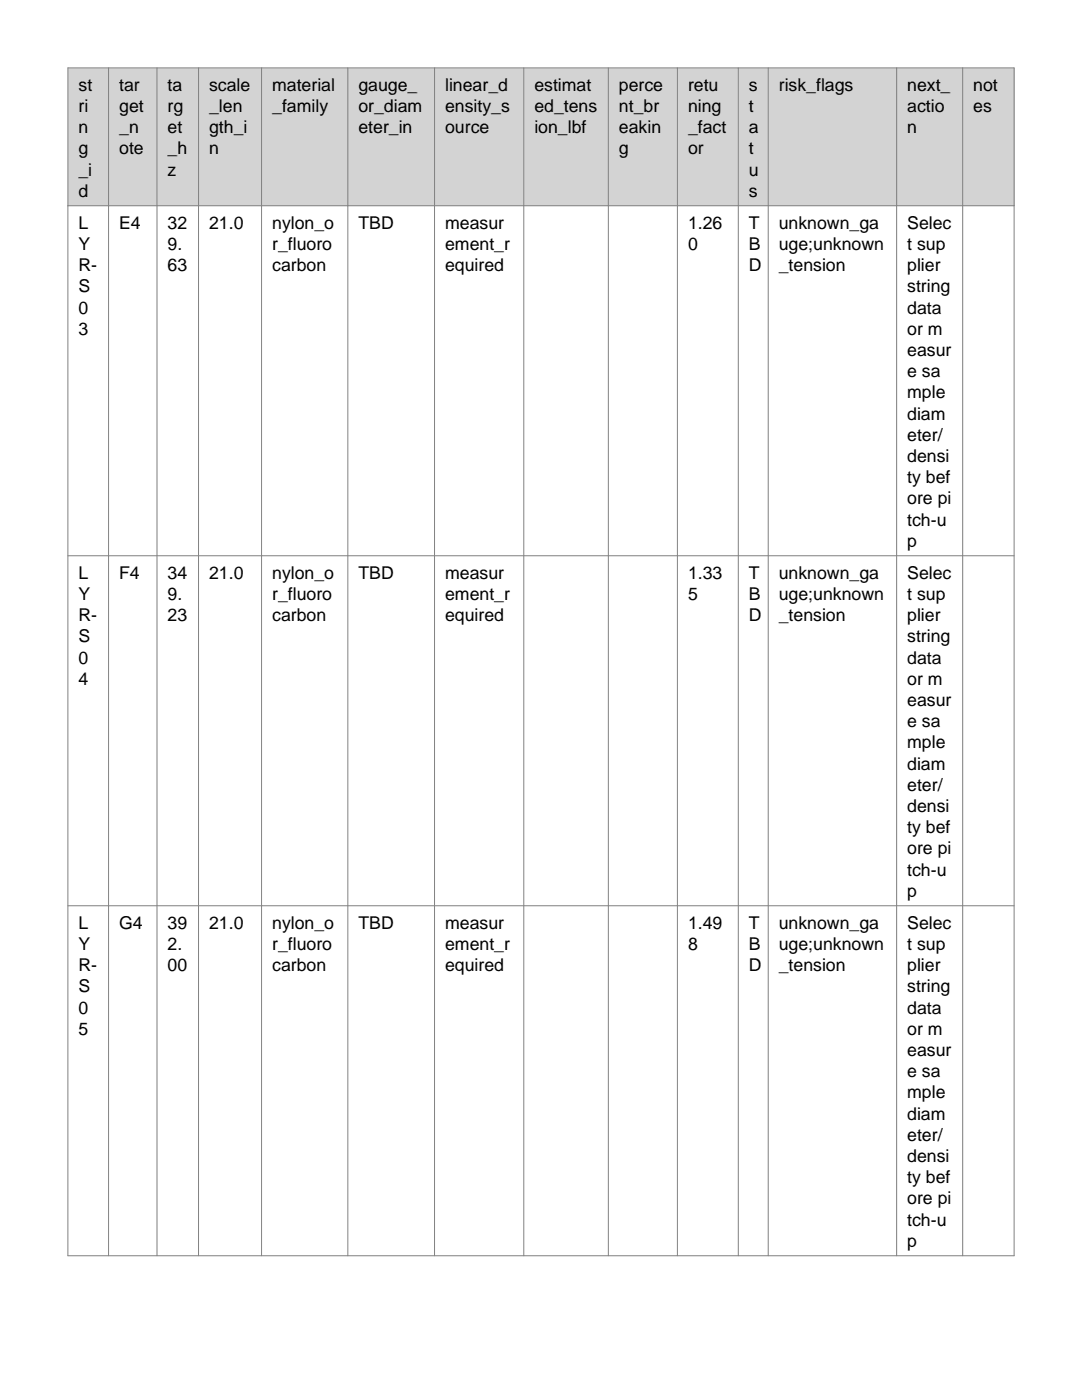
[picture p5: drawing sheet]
<svg xmlns="http://www.w3.org/2000/svg" width="216mm" height="279mm" viewBox="0 0 216 279" stroke-linecap="round" stroke-linejoin="round" font-family="sans-serif">
<defs><g id="words">
<g font-size="3.5">
<text x="15.7" y="18.1">st</text>
<text x="15.7" y="22.4">ri</text>
<text x="23.8" y="18.1">tar</text>
<text x="23.8" y="22.4">get</text>
<text x="33.4" y="18.1">ta</text>
<text x="33.4" y="22.4">rg</text>
<text x="41.7" y="18.1">scale</text>
<text x="41.7" y="22.4">_len</text>
<text x="54.3" y="18.1">material</text>
<text x="54.3" y="22.4">_family</text>
<text x="71.5" y="18.1">gauge_</text>
<text x="71.5" y="22.4">or_diam</text>
<text x="88.8" y="18.1">linear_d</text>
<text x="88.8" y="22.4">ensity_s</text>
<text x="106.6" y="18.1">estimat</text>
<text x="106.6" y="22.4">ed_tens</text>
<text x="123.5" y="18.1">perce</text>
<text x="123.5" y="22.4">nt_br</text>
<text x="137.3" y="18.1">retu</text>
<text x="137.3" y="22.4">ning</text>
<text x="149.4" y="18.1">s</text>
<text x="149.4" y="22.4">t</text>
<text x="155.4" y="18.1">risk_flags</text>
<text x="181" y="18.1">next_</text>
<text x="181" y="22.4">actio</text>
<text x="194.2" y="18.1">not</text>
<text x="194.2" y="22.4">es</text>
<text x="15.7" y="26.6">n</text>
<text x="23.8" y="26.6">_n</text>
<text x="33.4" y="26.6">et</text>
<text x="41.7" y="26.6">gth_i</text>
<text x="71.5" y="26.6">eter_in</text>
<text x="88.8" y="26.6">ource</text>
<text x="106.6" y="26.6">ion_lbf</text>
<text x="123.5" y="26.6">eakin</text>
<text x="137.3" y="26.6">_fact</text>
<text x="149.4" y="26.6">a</text>
<text x="181" y="26.6">n</text>
<text x="15.7" y="30.8">g</text>
<text x="15.7" y="35.1">_i</text>
<text x="23.8" y="30.8">ote</text>
<text x="33.4" y="30.8">_h</text>
<text x="33.4" y="35.1">z</text>
<text x="41.7" y="30.8">n</text>
<text x="123.5" y="30.8">g</text>
<text x="137.3" y="30.8">or</text>
<text x="149.4" y="30.8">t</text>
<text x="149.4" y="35.1">u</text>
<text x="15.7" y="39.3">d</text>
<text x="149.4" y="39.3">s</text>
<text x="15.7" y="45.6">L</text>
<text x="23.8" y="45.6">E4</text>
<text x="33.4" y="45.6">32</text>
<text x="41.7" y="45.6">21.0</text>
<text x="54.3" y="45.6">nylon_o</text>
<text x="71.5" y="45.6">TBD</text>
<text x="88.8" y="45.6">measur</text>
<text x="137.3" y="45.6">1.26</text>
<text x="149.4" y="45.6">T</text>
<text x="155.4" y="45.6">unknown_ga</text>
<text x="181" y="45.6">Selec</text>
<text x="15.7" y="49.9">Y</text>
<text x="33.4" y="49.9">9.</text>
<text x="54.3" y="49.9">r_fluoro</text>
<text x="88.8" y="49.9">ement_r</text>
<text x="137.3" y="49.9">0</text>
<text x="149.4" y="49.9">B</text>
<text x="155.4" y="49.9">uge;unknown</text>
<text x="181" y="49.9">t sup</text>
<text x="15.7" y="54.1">R-</text>
<text x="15.7" y="58.3">S</text>
<text x="33.4" y="54.1">63</text>
<text x="54.3" y="54.1">carbon</text>
<text x="88.8" y="54.1">equired</text>
<text x="149.4" y="54.1">D</text>
<text x="155.4" y="54.1">_tension</text>
<text x="181" y="54.1">plier</text>
<text x="181" y="58.3">string</text>
<text x="15.7" y="62.6">0</text>
<text x="181" y="62.6">data</text>
<text x="15.7" y="66.8">3</text>
<text x="181" y="66.8">or m</text>
<text x="181" y="71">easur</text>
<text x="181" y="75.3">e sa</text>
<text x="181" y="79.5">mple</text>
<text x="181" y="83.7">diam</text>
<text x="181" y="88">eter/</text>
<text x="181" y="92.2">densi</text>
<text x="181" y="96.4">ty bef</text>
<text x="181" y="100.7">ore pi</text>
<text x="181" y="104.9">tch-u</text>
<text x="181" y="109.1">p</text>
<text x="15.7" y="115.5">L</text>
<text x="15.7" y="119.7">Y</text>
<text x="23.8" y="115.5">F4</text>
<text x="33.4" y="115.5">34</text>
<text x="33.4" y="119.7">9.</text>
<text x="41.7" y="115.5">21.0</text>
<text x="54.3" y="115.5">nylon_o</text>
<text x="54.3" y="119.7">r_fluoro</text>
<text x="71.5" y="115.5">TBD</text>
<text x="88.8" y="115.5">measur</text>
<text x="88.8" y="119.7">ement_r</text>
<text x="137.3" y="115.5">1.33</text>
<text x="137.3" y="119.7">5</text>
<text x="149.4" y="115.5">T</text>
<text x="149.4" y="119.7">B</text>
<text x="155.4" y="115.5">unknown_ga</text>
<text x="155.4" y="119.7">uge;unknown</text>
<text x="181" y="115.5">Selec</text>
<text x="181" y="119.7">t sup</text>
<text x="15.7" y="124">R-</text>
<text x="33.4" y="124">23</text>
<text x="54.3" y="124">carbon</text>
<text x="88.8" y="124">equired</text>
<text x="149.4" y="124">D</text>
<text x="155.4" y="124">_tension</text>
<text x="181" y="124">plier</text>
<text x="15.7" y="128.2">S</text>
<text x="181" y="128.2">string</text>
<text x="15.7" y="132.4">0</text>
<text x="15.7" y="136.7">4</text>
<text x="181" y="132.4">data</text>
<text x="181" y="136.7">or m</text>
<text x="181" y="140.9">easur</text>
<text x="181" y="145.1">e sa</text>
<text x="181" y="149.4">mple</text>
<text x="181" y="153.6">diam</text>
<text x="181" y="157.8">eter/</text>
<text x="181" y="162.1">densi</text>
<text x="181" y="166.3">ty bef</text>
<text x="181" y="170.5">ore pi</text>
<text x="181" y="174.8">tch-u</text>
<text x="181" y="179">p</text>
<text x="15.7" y="185.3">L</text>
<text x="23.8" y="185.3">G4</text>
<text x="33.4" y="185.3">39</text>
<text x="41.7" y="185.3">21.0</text>
<text x="54.3" y="185.3">nylon_o</text>
<text x="71.5" y="185.3">TBD</text>
<text x="88.8" y="185.3">measur</text>
<text x="137.3" y="185.3">1.49</text>
<text x="149.4" y="185.3">T</text>
<text x="155.4" y="185.3">unknown_ga</text>
<text x="181" y="185.3">Selec</text>
<text x="15.7" y="189.6">Y</text>
<text x="33.4" y="189.6">2.</text>
<text x="54.3" y="189.6">r_fluoro</text>
<text x="88.8" y="189.6">ement_r</text>
<text x="137.3" y="189.6">8</text>
<text x="149.4" y="189.6">B</text>
<text x="155.4" y="189.6">uge;unknown</text>
<text x="181" y="189.6">t sup</text>
<text x="15.7" y="193.8">R-</text>
<text x="33.4" y="193.8">00</text>
<text x="54.3" y="193.8">carbon</text>
<text x="88.8" y="193.8">equired</text>
<text x="149.4" y="193.8">D</text>
<text x="155.4" y="193.8">_tension</text>
<text x="181" y="193.8">plier</text>
<text x="15.7" y="198">S</text>
<text x="15.7" y="202.3">0</text>
<text x="181" y="198">string</text>
<text x="181" y="202.3">data</text>
<text x="15.7" y="206.5">5</text>
<text x="181" y="206.5">or m</text>
<text x="181" y="210.7">easur</text>
<text x="181" y="215">e sa</text>
<text x="181" y="219.2">mple</text>
<text x="181" y="223.4">diam</text>
<text x="181" y="227.7">eter/</text>
<text x="181" y="231.9">densi</text>
<text x="181" y="236.1">ty bef</text>
<text x="181" y="240.4">ore pi</text>
<text x="181" y="244.6">tch-u</text>
<text x="181" y="248.8">p</text>
</g>
</g></defs>
<path d="M13.5 13.5h188.9v27.6h-188.9z" fill-rule="evenodd" fill="#d3d3d3"/>
<g fill="none" stroke="#808080" stroke-width=".2">
<path d="M13.5 13.5h188.9v237.1h-188.9zM21.7 13.5v237.1M31.3 13.5v237.1M39.6 13.5v237.1M52.2 13.5v237.1M69.4 13.5v237.1M86.7 13.5v237.1M104.5 13.5v237.1M121.4 13.5v237.1M135.2 13.5v237.1M147.3 13.5v237.1M153.3 13.5v237.1"/>
<path d="M178.9 13.5v237.1M192.1 13.5v237.1M13.5 41.1h188.9M13.5 110.9h188.9M13.5 180.8h188.9"/>
</g>
<use href="#words"/>
</svg>
